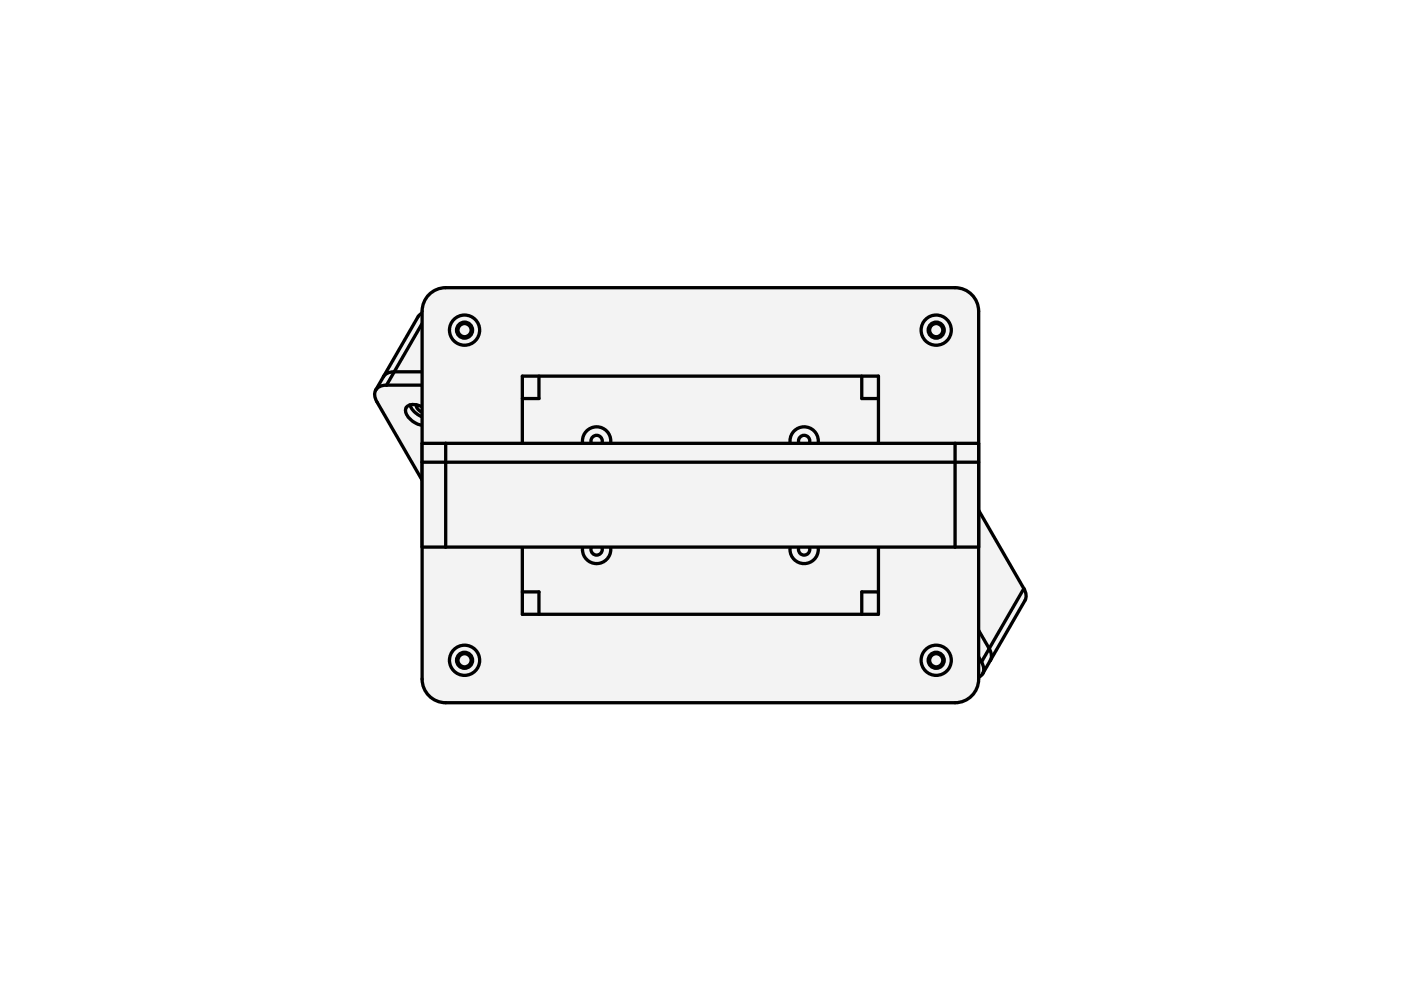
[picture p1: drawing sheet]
<svg xmlns="http://www.w3.org/2000/svg" width="297mm" height="210mm" viewBox="0 0 297 210" stroke-linecap="round" stroke-linejoin="round" font-family="sans-serif">
<g fill="#f1f3f5">
<path d="M142.6 98.2h1.6l-.8 1.4z"/>
<path d="M144.5 101.4h1.6l-.8 1.4z"/>
<path d="M146.3 104.6h1.6l-.8 1.4z"/>
<path d="M140.8 95h1.6l-.8 1.4z"/>
<path d="M88.9 66.8a2.81 2.81 0 0 1 2-.7h88.2a7.8 7.8 0 0 1 6.1 3.5l31.9 55.2a2.59 2.59 0 0 1 .2 2.5l-9 15.6a2.41 2.41 0 0 1-2.2 1h-88.2a7.8 7.8 0 0 1-6.1-3.5l-31.9-55.2a2.59 2.59 0 0 1-.2-2.5z" fill-rule="evenodd"/>
<path d="M79.9 82.3a2.81 2.81 0 0 1 2.1-.6h88.1a7.8 7.8 0 0 1 6.2 3.5l31.8 55.2a2.15 2.15 0 0 1 .2 2.5 2.15 2.15 0 0 1-2.2 1h-88.2a7.8 7.8 0 0 1-6.1-3.5l-31.9-55.2a2.28 2.28 0 0 1 0-2.9z" fill-rule="evenodd"/>
<path d="M102.9 94.9h61.6l20.6 35.7h-61.6z" fill-rule="evenodd"/>
<path d="M104.5 94.9h60l6.9 11.9a1.96 1.96 0 0 0 .6 3 1.81 1.81 0 0 0 1.6 .9l10.2 17.6h-56.8l.5-1h5.1l3.9-6.8-4.1-7.1h-9.8l-3.7 6.5z" fill-rule="evenodd"/>
<path d="M90.9 66.1h88.2l-7.3 12.7h-88.2z" fill-rule="evenodd"/>
<path d="M185.2 69.6l31.9 55.2-7.4 12.7-31.8-55.1z" fill-rule="evenodd"/>
<path d="M83.6 78.8h88.2l-1.7 2.9h-88.1z" fill-rule="evenodd"/>
<path d="M177.9 82.4l31.8 55.1-1.6 2.9-31.8-55.2z" fill-rule="evenodd"/>
<path d="M179.1 66.1a7.8 7.8 0 0 1 6.1 3.5l-7.3 12.8a7.8 7.8 0 0 0-6.1-3.6z" fill-rule="evenodd"/>
<path d="M124.3 129.2h60l.8 1.4h-61.6z" fill-rule="evenodd"/>
<path d="M119.1 120.2h9.4l4.1 7.1h-9.4z" fill-rule="evenodd"/>
<path d="M122.6 113.4h9.8l-3.9 6.8h-9.4l-.2-.3z" fill-rule="evenodd"/>
<path d="M102.9 94.9h1.6l14.4 25 5.4 9.3-.8 1.4z" fill-rule="evenodd"/>
<path d="M132.4 113.4l4.1 7.1-3.9 6.8-4.1-7.1z" fill-rule="evenodd"/>
<path d="M127 128.3h56.8l.5 .9h-57.9z" fill-rule="evenodd"/>
<path d="M136.4 105.3a3.5 3.5 0 0 1 4.1 .9 2.04 2.04 0 0 1 .8 2.3l-1 1.8a2.14 2.14 0 0 1-2.6 .4 1.8 1.8 0 0 1-1.6-.9 2.14 2.14 0 0 1-1-2.5z" fill-rule="evenodd"/>
<path d="M142.6 98.2h18l.8 1.4h-18z" fill-rule="evenodd"/>
<path d="M144.5 101.4h17.9l.8 1.4h-17.9z" fill-rule="evenodd"/>
<path d="M146.3 104.6h18l.8 1.4h-18z" fill-rule="evenodd"/>
<path d="M140.8 95h17.9l.9 1.4h-18z" fill-rule="evenodd"/>
<path d="M144.2 98.2h16.4l.8 1.4h-18z" fill-rule="evenodd"/>
<path d="M146.1 101.4h16.3l.8 1.4h-17.9z" fill-rule="evenodd"/>
<path d="M147.9 104.6h16.4l.8 1.4h-18z" fill-rule="evenodd"/>
<path d="M142.4 95h16.3l.9 1.4h-18z" fill-rule="evenodd"/>
<path d="M171.8 78.8a7.8 7.8 0 0 1 6.1 3.6l-1.6 2.8a7.8 7.8 0 0 0-6.2-3.5z" fill-rule="evenodd"/>
<path d="M88.9 66.8a2.81 2.81 0 0 1 2-.7l-7.3 12.7a2.59 2.59 0 0 0-2.3 1.1z" fill-rule="evenodd"/>
<path d="M217.1 124.8a2.59 2.59 0 0 1 .2 2.5l-7.3 12.7a2.41 2.41 0 0 0-.3-2.5z" fill-rule="evenodd"/>
<path d="M86.3 86.2a2.99 2.99 0 0 1 3.5 .2 2.82 2.82 0 0 1 1.9 3.2 2.44 2.44 0 0 1-3.1 .4 3.8 3.8 0 0 1-2.6-3.2z" fill-rule="evenodd"/>
<path d="M196.5 135.7a2.99 2.99 0 0 1 3.5 .2 2.82 2.82 0 0 1 1.9 3.2 2.44 2.44 0 0 1-3 .3 3.8 3.8 0 0 1-2.7-3.1z" fill-rule="evenodd"/>
<path d="M167.9 86.2a2.99 2.99 0 0 1 3.6 .2 2.82 2.82 0 0 1 1.8 3.2 2.44 2.44 0 0 1-3 .4 3.8 3.8 0 0 1-2.7-3.2z" fill-rule="evenodd"/>
<path d="M114.8 135.7a2.99 2.99 0 0 1 3.6 .2 2.82 2.82 0 0 1 1.8 3.2 2.44 2.44 0 0 1-3 .3 3.8 3.8 0 0 1-2.6-3.1z" fill-rule="evenodd"/>
<path d="M136.4 105.3a3.5 3.5 0 0 1 4.1 .9 2.04 2.04 0 0 1 .8 2.3l-1 1.8a2.64 2.64 0 0 0-1.7-3 2.65 2.65 0 0 0-3.5 0z" fill-rule="evenodd"/>
<path d="M135.3 107a3.5 3.5 0 0 1 4.2 1 1.84 1.84 0 0 1 .6 2.6 2.4 2.4 0 0 1-2.4 .1l.4-.2 .7-1.1a1.38 1.38 0 0 0-2.1-1.2l-.6 1.1v.5a1.93 1.93 0 0 1-.8-2.8z" fill-rule="evenodd"/>
<path d="M196.5 135.7l.6-.4a4.6 4.6 0 0 0 4.9 2.8 1.38 1.38 0 0 1-.4 1.4 1.38 1.38 0 0 1-1.5 .3 4.6 4.6 0 0 1-3.9-3v-.5z" fill-rule="evenodd"/>
<path d="M86.3 86.2l.6-.3a4.6 4.6 0 0 0 4.9 2.7 1.38 1.38 0 0 1-.5 1.4 1.38 1.38 0 0 1-1.4 .3 4.6 4.6 0 0 1-3.9-3v-.5z" fill-rule="evenodd"/>
<path d="M167.9 86.2l.7-.3a4.6 4.6 0 0 0 4.8 2.7 1.38 1.38 0 0 1-.4 1.4 1.38 1.38 0 0 1-1.4 .3 4.6 4.6 0 0 1-4-3v-.5z" fill-rule="evenodd"/>
<path d="M114.8 135.7l.7-.4a4.6 4.6 0 0 0 4.8 2.8 1.38 1.38 0 0 1-.4 1.4 1.38 1.38 0 0 1-1.4 .3 4.6 4.6 0 0 1-3.9-3v-.5z" fill-rule="evenodd"/>
<path d="M123.2 127.3h4.3l-1.1 1.9h-2.1z" fill-rule="evenodd"/>
<path d="M86.9 85.9l1.3-.1a2.18 2.18 0 0 0 2.9 1.7l.7 1.1a4.6 4.6 0 0 1-4.9-2.7z" fill-rule="evenodd"/>
<path d="M168.6 85.9l1.3-.1a2.18 2.18 0 0 0 2.9 1.7l.6 1.1a4.6 4.6 0 0 1-4.8-2.7z" fill-rule="evenodd"/>
<path d="M115.5 135.3h1.3a2.18 2.18 0 0 0 2.9 1.7l.6 1.1a4.6 4.6 0 0 1-4.8-2.8z" fill-rule="evenodd"/>
<path d="M197.1 135.3h1.4a2.18 2.18 0 0 0 2.8 1.7l.7 1.1a4.6 4.6 0 0 1-4.9-2.8z" fill-rule="evenodd"/>
<path d="M81.6 79.5a2.81 2.81 0 0 1 2-.7l-1.6 2.9a2.59 2.59 0 0 0-2.3 1z" fill-rule="evenodd"/>
<path d="M209.7 137.5a2.59 2.59 0 0 1 .3 2.5l-1.7 2.9a2.41 2.41 0 0 0-.2-2.5z" fill-rule="evenodd"/>
<path d="M136.8 108.1a1.45 1.45 0 0 1 2 1.3l-.7 1.1a1.38 1.38 0 0 0-2-1.2z" fill-rule="evenodd"/>
<path d="M136.2 109.1a1.45 1.45 0 0 1 1.9 1.4 1.39 1.39 0 0 1-2-1.2z" fill-rule="evenodd"/>
<path d="M198.5 135.3l1.5 .6 1.3 1.1a2.18 2.18 0 0 1-2.8-1.7z" fill-rule="evenodd"/>
<path d="M169.9 85.8l1.6 .6 1.3 1.1a2.18 2.18 0 0 1-2.9-1.7z" fill-rule="evenodd"/>
<path d="M88.2 85.8l1.6 .6 1.3 1.1a2.18 2.18 0 0 1-2.9-1.7z" fill-rule="evenodd"/>
<path d="M116.8 135.3l1.6 .6 1.3 1.1a2.18 2.18 0 0 1-2.9-1.7z" fill-rule="evenodd"/>
<path d="M171.2 107.2l.2-.3 1 1.7-.5 .8 .1 .4a2.02 2.02 0 0 1-.8-2.6z" fill-rule="evenodd"/>
<path d="M172.1 109.1l.6-.1 .9 1.7a1.48 1.48 0 0 1-1.6-1.4z" fill-rule="evenodd"/>
<path d="M172.4 108.6l.3 .4-.7 .3z" fill-rule="evenodd"/>
<path d="M171.4 106.8v.1l-.4 .4z" fill-rule="evenodd"/>
</g>
<g fill="none" stroke="#000" stroke-width=".7">
<path d="M81.3 79.9l-1.6 2.8M90.9 66.1a2.59 2.59 0 0 0-2.3 1l-7.3 12.8M90.9 66.1h88.2M90.9 66.1l-8.9 15.6M171.8 78.8h-88.2a2.59 2.59 0 0 0-2.3 1.1M171.8 78.8a7.8 7.8 0 0 1 6.1 3.6l31.8 55.1a2.59 2.59 0 0 1 .3 2.5M171.8 78.8l-1.7 2.9M179.1 66.1a7.8 7.8 0 0 1 6.1 3.5M179.1 66.1l-7.3 12.7M185.2 69.6l31.9 55.2M185.2 69.6l-8.9 15.6M79.7 82.7a2.41 2.41 0 0 0 .2 2.5l31.9 55.2a7.8 7.8 0 0 0 6.1 3.5h88.2a2.59 2.59 0 0 0 2.2-1"/>
<path d="M82 81.7a2.59 2.59 0 0 0-2.3 1M82 81.7h88.1M86.4 86.1a3.7 3.7 0 0 1 4.4 1.1 1.94 1.94 0 0 1 .6 2.8 4.1 4.1 0 0 1-5-1.7 1.6 1.6 0 0 1 0-2.2zM86.9 85.9a4.6 4.6 0 0 0 4.9 2.7M88.2 85.8a2.18 2.18 0 0 0 2.9 1.7M102.9 94.9h61.6l20.6 35.7h-61.6zM104.5 94.9l19.8 34.3M140.8 95h17.9l.9 1.4h-18zM142.4 95l-.8 1.4M142.6 98.2h18l.8 1.4h-18zM144.2 98.2l-.8 1.4M168 86.1a3.7 3.7 0 0 1 4.4 1.1 1.94 1.94 0 0 1 .6 2.8 4.1 4.1 0 0 1-4.9-1.7 1.6 1.6 0 0 1-.1-2.2z"/>
<path d="M168.6 85.9a4.6 4.6 0 0 0 4.8 2.7M169.9 85.8a2.18 2.18 0 0 0 2.9 1.7M170.1 81.7a7.8 7.8 0 0 1 6.2 3.5M176.3 85.2l31.8 55.2M132.4 113.4l4.1 7.1-3.9 6.8M132.4 113.4h-9.8l-3.7 6.5M132.4 113.4l-3.9 6.8M135.1 107.3l1-1.8a2.65 2.65 0 0 1 3.5 .1 2.64 2.64 0 0 1 1.7 2.9l-1 1.8M135.1 107.3a2.65 2.65 0 0 1 3.5 0 2.64 2.64 0 0 1 1.7 3M135.1 107.3a2.14 2.14 0 0 0 1 2.5M136.1 109.3l.6-1.1a1.38 1.38 0 0 1 2.1 1.2l-.7 1.1M136.1 109.3a1.38 1.38 0 0 1 2 1.2"/>
<path d="M136.1 109.3a1.39 1.39 0 0 0 2 1.2M140.3 110.3a2.14 2.14 0 0 1-2.6 .4M144.5 101.4h17.9l.8 1.4h-17.9zM146.1 101.4l-.8 1.4M146.3 104.6h18l.8 1.4h-18zM147.9 104.6l-.8 1.4M171 107.3a2.14 2.14 0 0 0 1 2.5M171.4 106.8l-.4 .5M171.4 106.9l-.4 .4M172 109.3a1.46 1.46 0 0 0 1.6 1.4M172.4 108.6l-.4 .7M172.7 109l-.7 .3"/>
<path d="M114.9 135.6a3.7 3.7 0 0 1 4.5 1.1 1.94 1.94 0 0 1 .6 2.7 4.1 4.1 0 0 1-5-1.6 1.6 1.6 0 0 1-.1-2.2zM115.5 135.3a4.6 4.6 0 0 0 4.8 2.8M116.8 135.3a2.18 2.18 0 0 0 2.9 1.7M119.1 120.2h9.4M123.2 127.3h9.4M124.3 129.2l-.8 1.4M124.3 129.2h60M127 128.3h56.8M127.5 127.3l-1.1 1.9M128.5 120.2l4.1 7.1M196.6 135.6a3.7 3.7 0 0 1 4.4 1.1 1.94 1.94 0 0 1 .6 2.7 4.1 4.1 0 0 1-4.9-1.6 1.6 1.6 0 0 1-.1-2.2zM197.1 135.3a4.6 4.6 0 0 0 4.9 2.8"/>
<path d="M198.5 135.3a2.18 2.18 0 0 0 2.8 1.7M217.1 124.8a2.59 2.59 0 0 1 .2 2.5l-9 15.6M217.1 124.8l-9 15.6M208.1 140.4a2.59 2.59 0 0 1 .2 2.5"/>
</g>
<g fill="#f1f3f5">
<path d="M90.7 62.8a5 5 0 0 1 3.8-1.8h108a5 5 0 0 1 5 5v78a5 5 0 0 1-5 5h-108a5 5 0 0 1-5-5v-78a5 5 0 0 1 1.2-3.2z" fill-rule="evenodd"/>
<path d="M110.7 79.7h75.5v50.5h-75.5z" fill-rule="evenodd"/>
<path d="M114.3 79.7h68.4v4.8h3.5v41h-3.5v4.7h-68.4v-4.7h-3.6v-41h3.6z" fill-rule="evenodd"/>
<path d="M137.5 95h22v2h-22z" fill-rule="evenodd"/>
<path d="M137.5 99.5h22v2h-22z" fill-rule="evenodd"/>
<path d="M137.5 104h22v2h-22z" fill-rule="evenodd"/>
<path d="M137.5 108.5h22v2h-22z" fill-rule="evenodd"/>
<path d="M137.5 113h22v2h-22z" fill-rule="evenodd"/>
<path d="M182.7 79.7h3.5v4.8h-3.5z" fill-rule="evenodd"/>
<path d="M110.7 79.7h3.6v4.8h-3.6z" fill-rule="evenodd"/>
<path d="M110.7 125.5h3.6v4.7h-3.6z" fill-rule="evenodd"/>
<path d="M182.7 125.5h3.5v4.7h-3.5z" fill-rule="evenodd"/>
<circle cx="198.5" cy="140" r="3.2"/>
<circle cx="198.5" cy="70" r="3.2"/>
<circle cx="98.5" cy="70" r="3.2"/>
<circle cx="98.5" cy="140" r="3.2"/>
<circle cx="126.5" cy="93.5" r="3"/>
<circle cx="170.5" cy="116.5" r="3"/>
<circle cx="170.5" cy="93.5" r="3"/>
<circle cx="126.5" cy="116.5" r="3"/>
<circle cx="198.5" cy="140" r="1.7"/>
<circle cx="198.5" cy="70" r="1.7"/>
<circle cx="98.5" cy="140" r="1.7"/>
<circle cx="98.5" cy="70" r="1.7"/>
<circle cx="198.5" cy="70" r="1.4"/>
<circle cx="198.5" cy="140" r="1.4"/>
<circle cx="98.5" cy="70" r="1.4"/>
<circle cx="98.5" cy="140" r="1.4"/>
<circle cx="126.5" cy="116.5" r="1.2"/>
<circle cx="170.5" cy="93.5" r="1.2"/>
<circle cx="170.5" cy="116.5" r="1.2"/>
<circle cx="126.5" cy="93.5" r="1.2"/>
</g>
<g fill="none" stroke="#000" stroke-width=".7">
<path d="M91.3 62.2a5 5 0 0 1 3.2-1.2h108a5 5 0 0 1 5 5v78a5 5 0 0 1-5 5h-108a5 5 0 0 1-5-5v-78a5 5 0 0 1 1.8-3.8zM110.7 79.7h75.5v50.5h-75.5zM114.3 79.7v4.8h-3.6M182.7 79.7v4.8h3.5M137.5 95h22v2h-22zM137.5 99.5h22v2h-22zM137.5 113h22v2h-22zM137.5 104h22v2h-22zM137.5 108.5h22v2h-22zM110.7 125.5h3.6v4.7M186.2 125.5h-3.5v4.7"/>
<circle cx="98.5" cy="70" r="3.2"/>
<circle cx="98.5" cy="70" r="1.7"/>
<circle cx="98.5" cy="70" r="1.4"/>
<circle cx="198.5" cy="70" r="3.2"/>
<circle cx="198.5" cy="70" r="1.7"/>
<circle cx="198.5" cy="70" r="1.4"/>
<circle cx="126.5" cy="93.5" r="3"/>
<circle cx="126.5" cy="93.5" r="1.2"/>
<circle cx="170.5" cy="93.5" r="3"/>
<circle cx="170.5" cy="93.5" r="1.2"/>
<circle cx="126.5" cy="116.5" r="3"/>
<circle cx="126.5" cy="116.5" r="1.2"/>
<circle cx="170.5" cy="116.5" r="3"/>
<circle cx="170.5" cy="116.5" r="1.2"/>
<circle cx="98.5" cy="140" r="3.2"/>
<circle cx="98.5" cy="140" r="1.7"/>
<circle cx="98.5" cy="140" r="1.4"/>
<circle cx="198.5" cy="140" r="3.2"/>
<circle cx="198.5" cy="140" r="1.7"/>
<circle cx="198.5" cy="140" r="1.4"/>
</g>
<g fill="#f1f3f5">
<path d="M89.5 94h118v22h-118z" fill-rule="evenodd"/>
<path d="M94.5 98h108v18h-108z" fill-rule="evenodd"/>
<path d="M94.5 94h108v4h-108z" fill-rule="evenodd"/>
<path d="M202.5 98h5v18h-5z" fill-rule="evenodd"/>
<path d="M89.5 98h5v18h-5z" fill-rule="evenodd"/>
<path d="M202.5 94h5v4h-5z" fill-rule="evenodd"/>
<path d="M89.5 94h5v4h-5z" fill-rule="evenodd"/>
</g>
<path d="M89.5 94h118v22h-118zM89.5 98h118M94.5 94v22M202.5 94v22" fill="none" stroke="#000" stroke-width=".7"/>
</svg>
